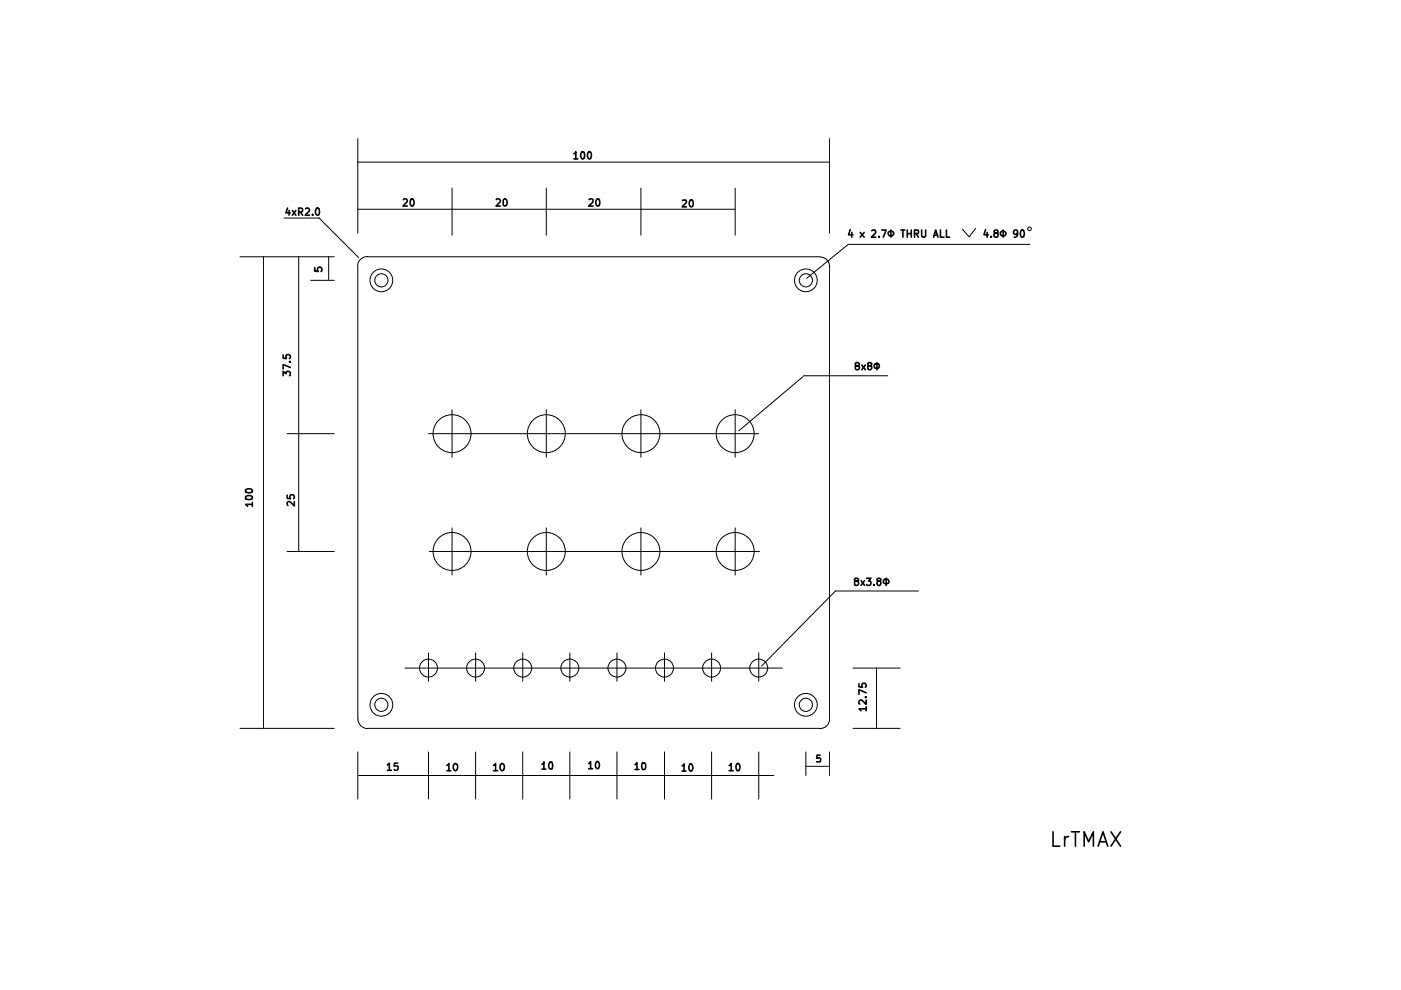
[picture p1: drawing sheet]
<svg xmlns="http://www.w3.org/2000/svg" width="297mm" height="210mm" viewBox="0 0 297 210" stroke-linecap="round" stroke-linejoin="round" font-family="sans-serif">
<g fill="none" stroke="#000" stroke-width=".21">
<path d="M75.9 29.4v20M75.9 34.4h100M95.8 39.9v10M115.8 39.9v10M135.9 39.9v10M155.9 39.9v10M175.9 29.4v20M50.9 54.4h20M55.9 54.4v100M60.2 46.2h7.5M63.3 54.4v62.5M65.9 59.4h5"/>
<path d="M67.6 46.2l8.4 8.4M69.7 54.4v4.9M75.9 56.4v96M75.9 44.4h80M77.9 54.4h95.9M77.9 54.4a2.03 2.03 0 0 0-2.1 2M173.9 54.5a2.03 2.03 0 0 1 2 2.1M175.9 56.4v96M206.8 48.4l-1.3 1.8-1.5-1.6M218.4 51.8h-38.6l-8.8 7.2M170.3 79.8l-13.7 11.6M170.3 79.7h17.9"/>
<path d="M60.9 91.9h10M90.8 91.9h70.1M95.8 86.9v10M115.8 86.9v10M135.9 86.9v10M155.9 86.9v10M60.9 116.9h10M91 116.9h70M95.8 111.9v10M115.8 111.9v10M135.9 111.9v10M155.9 111.9v10"/>
<path d="M90.8 138.4v6M100.8 138.4v6M110.8 138.4v6M120.8 138.4v6M130.8 138.4v6M140.9 138.4v6M150.9 138.4v6M160.9 138.4v6M194.7 125.3h-17.6l-15.6 15.9M50.9 154.4h20M75.9 159.4v10M75.9 152.4a2.03 2.03 0 0 0 2 2.1"/>
<path d="M85.9 141.6h80M90.8 159.4v10M100.8 159.4v10M110.8 159.4v10M120.8 159.4v10M130.8 159.4v10M140.9 159.4v10M150.9 159.4v10M160.9 159.4v10M170.9 159.4v5M175.9 159.4v5M175.9 152.5a2.03 2.03 0 0 1-2.1 2l-95.9-.1"/>
<path d="M180.8 154.4h10M180.8 141.6h10M185.8 141.6v12.8M76 164.4h88.1M170.9 162.5h5"/>
<circle cx="80.9" cy="59.4" r="1.4"/>
<circle cx="80.9" cy="59.4" r="2.41"/>
<circle cx="170.9" cy="59.4" r="1.4"/>
<circle cx="170.9" cy="59.4" r="2.41"/>
<circle cx="218.3" cy="48.5" r=".38"/>
<circle cx="95.8" cy="91.9" r="4"/>
<circle cx="115.8" cy="91.9" r="4"/>
<circle cx="135.9" cy="91.9" r="4"/>
<circle cx="155.9" cy="91.9" r="4"/>
<circle cx="95.8" cy="116.9" r="4"/>
<circle cx="115.8" cy="116.9" r="4"/>
<circle cx="135.9" cy="116.9" r="4"/>
<circle cx="155.9" cy="116.9" r="4"/>
<circle cx="80.9" cy="149.4" r="1.4"/>
<circle cx="80.9" cy="149.4" r="2.41"/>
<circle cx="90.8" cy="141.6" r="1.91"/>
<circle cx="100.8" cy="141.6" r="1.91"/>
<circle cx="110.8" cy="141.6" r="1.91"/>
<circle cx="120.8" cy="141.6" r="1.91"/>
<circle cx="130.8" cy="141.6" r="1.91"/>
<circle cx="140.9" cy="141.6" r="1.91"/>
<circle cx="150.9" cy="141.6" r="1.91"/>
<circle cx="160.9" cy="141.6" r="1.91"/>
<circle cx="170.9" cy="149.4" r="1.4"/>
<circle cx="170.9" cy="149.4" r="2.41"/>
</g>
<g fill="none" stroke="#000" stroke-width=".34">
<path d="M121.7 32.6l.3-.2 .1-.2v1.5M121.7 33.7h.8M123.4 32.2a.89 .89 0 0 1 .4 1.4l-.2 .1a.88 .88 0 0 1-.2-1.5zM124.9 32.2a.89 .89 0 0 1 .3 1.4l-.1 .1a.88 .88 0 0 1-.2-1.5zM61 44.1l-.4 1h1M61.3 44.6v1M62 44.6l.7 1M62.7 44.6l-.7 1M63.3 45h.6a.47 .47 0 0 0 .3-.5 .47 .47 0 0 0-.3-.4h-.6v1.5M63.7 45l.5 .6M64.8 44.3l.1-.2h.5a.45 .45 0 0 1 .1 .7l-.8 .8h.9M66.3 45.5v.1"/>
<path d="M66.7 56.7v.8l.8 .1-.1-.1a.6 .6 0 0 1 .2-.9l.6 .2v.5l-.1 .3M67.2 44.1a.89 .89 0 0 1 .4 1.5h-.2a.88 .88 0 0 1-.2-1.5zM85.5 42.3l.2-.1h.4l.3 .4-1 1.1h1M87.1 42.2h.2a.82 .82 0 0 1 .5 .7 .82 .82 0 0 1-.5 .8 1.1 1.1 0 0 1-.2-1.5zM105.2 42.3l.2-.1h.3l.4 .4-.9 1.1h.9M106.8 42.3l.2-.1a.82 .82 0 0 1 .5 .7 .82 .82 0 0 1-.5 .8l-.3-.3zM124.9 42.3l.2-.1h.5l.1 .6-.9 .9h.9M126.7 42.2a.89 .89 0 0 1 .3 1.4l-.2 .1a.88 .88 0 0 1-.1-1.5zM144.7 42.5l.8-.1v.4l-.9 1.1h.9M146.3 42.5l.5-.1 .2 .5a.81 .81 0 0 1-.4 1l-.3-.1-.2-.5zM180.3 48.7l-.4 1.1h.9M180.6 49.3v1"/>
<path d="M182.4 49.3l.8 1M183.2 49.3l-.8 1M184.8 48.9l.6-.1 .3 .4-1 1.1h1M186.4 50.1v.2M186.9 48.8h1l-.6 1.5M188.9 48.8v1.5M191 48.8h.9M191.4 48.8v1.5M192.4 48.8v1.5M192.4 49.5h.8M193.2 48.8v1.5M193.9 49.5h.7l.1-.6-.2-.1h-.6v1.5"/>
<path d="M194.2 49.5l.5 .8M195.4 48.8v1.2l.3 .3h.3l.3-.3v-1.2M198 50.3l.4-1.5 .5 1.5M198 49.9h.8M199.4 48.8v1.5h.8M200.7 48.8v1.5h.6M209 48.7l-.4 1.1h.9M209.3 49.3v1M210.1 50.1v.2M211.1 49.4l-.4-.3 .1-.2 .3-.1 .4 .1 .1 .4-.8 .2-.1 .5a.52 .52 0 0 0 .9 .1v-.6l-.3-.1M212.7 48.8v1.5M215.7 49.4l-.1 .2a.52 .52 0 0 1-.7-.2l.2-.5 .4-.1 .2 .1v1.1l-.4 .3h-.2"/>
<path d="M216.7 48.8a.89 .89 0 0 1 .3 1.4l-.2 .1a.88 .88 0 0 1-.1-1.5zM60 79.7v-1l.6 .5 .1-.4h.7l.2 .3v.4l-.2 .2M60 75.3v.6l.7 .1v-.7a.6 .6 0 0 1 .9 .1v.5l-.2 .1M61.4 76.7h.2M61.6 77.9l-1.6-.6v.9M181.6 77.6l-.2-.2v-.4a.48 .48 0 0 1 .8 .2l-.2 .3-.6 .1v.6a.45 .45 0 0 0 .7 .1 .45 .45 0 0 0-.2-.7M182.7 77.4l.8 1M183.5 77.4l-.8 1M184.2 77.6l-.2-.4 .1-.2a.48 .48 0 0 1 .7 .2l-.3 .4a.43 .43 0 0 0-.5 .3 .43 .43 0 0 0 .3 .5 .43 .43 0 0 0 .5-.3l-.1-.5h-.2M185.5 77.1h.8l.1 .4-.1 .6h-.8l-.2-.4zM185.9 76.9v1.5M52.1 105.3a.84 .84 0 0 1 1.4 .3l-.1 .2-.8 .1-.5-.2z"/>
<path d="M52.1 103.9a.84 .84 0 0 1 1.4 .2l-.1 .3-.8 .1-.5-.2zM53.5 106.9h-1.4l.4 .5M53.5 106.5v.9M60.9 105v.7h.7v-.7h.6l.2 .2v.4l-.2 .1M62.4 106.3v1l-1.1-1-.4 .3v.4l.1 .2M181.4 123.2l-.2-.1 .1-.4a.48 .48 0 0 1 .7 .2l-.1 .3-.7 .2v.6a.48 .48 0 0 0 .8-.1 .48 .48 0 0 0-.3-.7M182.5 123.1l.8 1M183.3 123.1l-.8 1M183.7 122.6h1l-.6 .6 .5 .1v.7l-.3 .1h-.4l-.2-.1M185.3 124v.1M186.2 123.2l-.3-.3 .3-.3h.3l.3 .3-.1 .2-.5 .1a.54 .54 0 0 0 0 .9h.3a.54 .54 0 0 0 0-.9M187.4 123a.56 .56 0 0 1 .7-.3 .56 .56 0 0 1 .3 .7 .56 .56 0 0 1-.7 .4l-.4-.4z"/>
<path d="M187.9 122.6v1.5M182.1 144.9v.7l.8 .1-.2-.2 .1-.5 .2-.1h.5l.1 .3v.3l-.1 .2M183.5 147.8h.1M183.6 150.3h-1.5l.4 .4M183.6 148.4v1l-1.1-1-.4 .4v.3l.2 .2M183.6 146.9l-1.5-.7v1M183.6 149.9v.8M82.1 162.2l.4-.4v1.5M82.1 163.3h.9M84.3 161.8h-.6l-.1 .7 .6-.1 .2 .2-.1 .6-.2 .1h-.4l-.1-.1M94.7 162.3l.5-.4v1.5M94.7 163.4h.9"/>
<path d="M96.2 162.1l.3-.2a.82 .82 0 0 1 .5 .7 .82 .82 0 0 1-.5 .8l-.2-.2-.2-.4zM104.6 162.3l.5-.4v1.5M104.6 163.4h.9M106.1 162.1l.3-.2a.82 .82 0 0 1 .6 .7 .82 .82 0 0 1-.6 .8l-.2-.2-.2-.4zM114.9 162.1l.4-.6v1.6M114.9 163.1h.8M116.5 161.7l.3-.2a1.1 1.1 0 0 1 .2 1.5l-.2 .1a.78 .78 0 0 1-.5-.6 .78 .78 0 0 1 .2-.8zM124.8 161.9h.2l.2-.4v1.5M124.8 163h.8M126.6 161.5a.89 .89 0 0 1 .3 1.4l-.2 .1a.88 .88 0 0 1-.1-1.5zM134.6 162.1l.4-.4v1.5M134.6 163.2h.9"/>
<path d="M136.1 161.8l.5-.1a.96 .96 0 0 1 .1 1.5l-.6-.1zM144.6 162.4l.4-.4v1.5M144.6 163.5h.9M146.2 162.1l.2-.1a.82 .82 0 0 1 .5 .7 .82 .82 0 0 1-.5 .8 1.1 1.1 0 0 1-.2-1.4zM154.6 162.3l.4-.4v1.5M154.6 163.4h.8M156.2 162l.2-.1a.78 .78 0 0 1 .6 .6 .78 .78 0 0 1-.3 .7l-.2 .2a.89 .89 0 0 1-.3-1.4zM173.9 160.1h-.7l-.1 .7 .7-.1 .2 .3-.1 .5h-.8M223.3 176.4v3h1.4M225.7 177.4v2M226.6 177.4a.76 .76 0 0 0-.9 .6M227.2 176.4h1.7"/>
<path d="M228 176.4v3M229.9 179.4v-3l.9 2.1 1-2.1v3M232.8 179.4l1-3 1.1 3M233.1 178.5h1.4M235.5 176.4l2.1 3M237.6 176.4l-2.1 3"/>
<circle cx="188.9" cy="49.6" r=".55"/>
<circle cx="212.7" cy="49.5" r=".56"/>
</g>
</svg>
